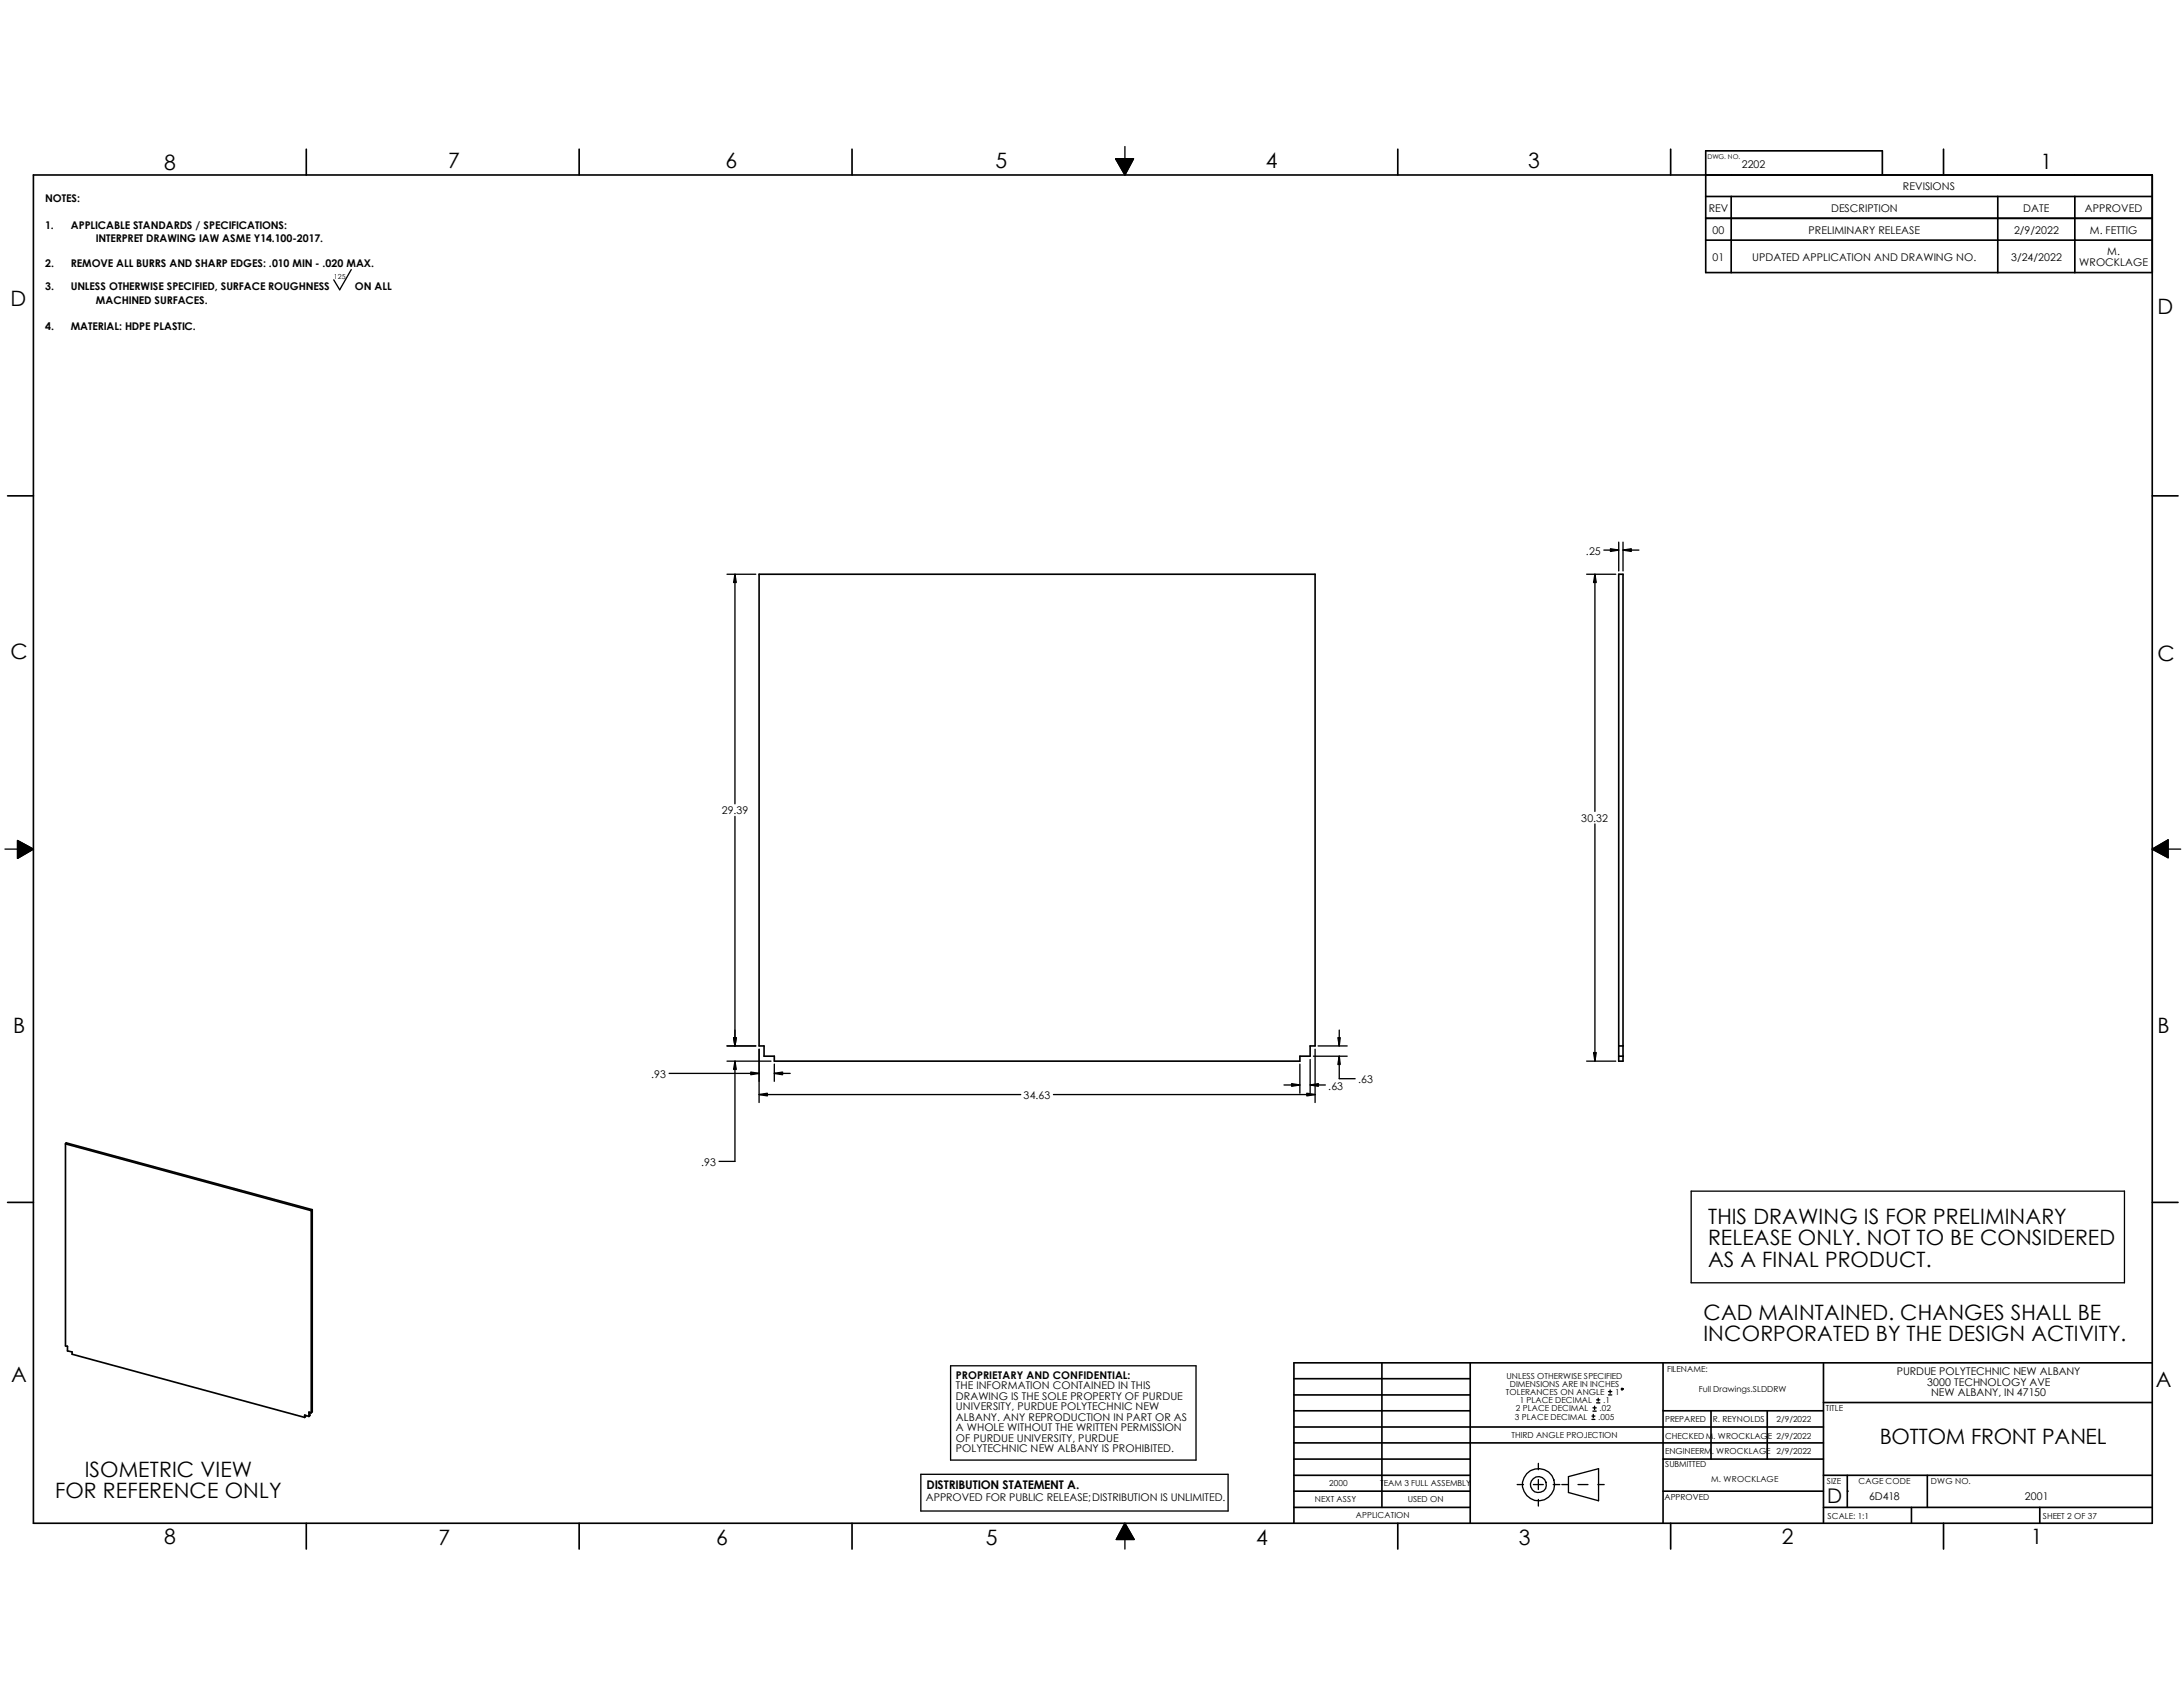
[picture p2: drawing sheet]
<svg xmlns="http://www.w3.org/2000/svg" width="279mm" height="216mm" viewBox="0 0 279 216" stroke-linecap="round" stroke-linejoin="round" font-family="sans-serif">
<defs><g id="words">
<g font-size="2.7">
<text x="21" y="21.7">8</text>
<text x="57.4" y="21.5">7</text>
<text x="92.9" y="21.5">6</text>
<text x="127.4" y="21.5">5</text>
<text x="162" y="21.5">4</text>
<text x="195.6" y="21.5">3</text>
<text x="261.2" y="21.6">1</text>
<text x="1.4" y="39.1">D</text>
<text x="276.1" y="40.1">D</text>
<text x="1.4" y="84.3">C</text>
<text x="276.1" y="84.5">C</text>
<text x="1.7" y="132.2">B</text>
<text x="276.1" y="132.2">B</text>
<text x="218.6" y="156.6">THIS DRAWING IS FOR PRELIMINARY</text>
<text x="218.6" y="159.4">RELEASE ONLY. NOT TO BE CONSIDERED</text>
<text x="218.6" y="162.1">AS A FINAL PRODUCT.</text>
<text x="218" y="168.9">CAD MAINTAINED. CHANGES SHALL BE</text>
<text x="218" y="171.6">INCORPORATED BY THE DESIGN ACTIVITY.</text>
<text x="1.4" y="176.8">A</text>
<text x="275.9" y="177.5">A</text>
<text x="240.6" y="184.8">BOTTOM FRONT PANEL</text>
<text x="7.1" y="191.7">FOR REFERENCE ONLY</text>
<text x="10.8" y="189">ISOMETRIC VIEW</text>
<text x="21" y="197.6">8</text>
<text x="56.1" y="197.8">7</text>
<text x="91.7" y="197.8">6</text>
<text x="126.2" y="197.8">5</text>
<text x="160.8" y="197.8">4</text>
<text x="194.4" y="197.8">3</text>
<text x="228" y="197.6">2</text>
<text x="259.9" y="197.6">1</text>
</g>
<text font-size="2.6" x="233.8" y="192.4">D</text>
<text font-size="1.5" x="118.6" y="190.6">DISTRIBUTION STATEMENT A.</text>
<g font-size="1.4">
<text x="222.9" y="21.5">2202</text>
<text x="5.8" y="25.9">NOTES:</text>
<text x="5.8" y="29.3">1.</text>
<text x="9.1" y="29.3">APPLICABLE STANDARDS / SPECIFICATIONS:</text>
<text x="218.7" y="27.1">REV</text>
<text x="219.2" y="29.9">00</text>
<text x="231.5" y="29.9">PRELIMINARY RELEASE</text>
<text x="234.4" y="27.1">DESCRIPTION</text>
<text x="243.5" y="24.3">REVISIONS</text>
<text x="257.8" y="29.9">2/9/2022</text>
<text x="259" y="27.1">DATE</text>
<text x="266.8" y="27.1">APPROVED</text>
<text x="267.5" y="29.9">M. FETTIG</text>
<text x="5.8" y="34.2">2.</text>
<text x="9.1" y="34.2">REMOVE ALL BURRS AND SHARP EDGES: .010 MIN - .020 MAX.</text>
<text x="12.3" y="31">INTERPRET DRAWING IAW ASME Y14.100-2017.</text>
<text x="219.2" y="33.4">01</text>
<text x="224.3" y="33.4">UPDATED APPLICATION AND DRAWING NO.</text>
<text x="257.4" y="33.4">3/24/2022</text>
<text x="266.1" y="34">WROCKLAGE</text>
<text x="269.7" y="32.7">M.</text>
<text x="5.8" y="37.2">3.</text>
<text x="9.1" y="37.2">UNLESS OTHERWISE SPECIFIED, SURFACE ROUGHNESS</text>
<text x="12.3" y="38.9">MACHINED SURFACES.</text>
<text x="45.4" y="37.2">ON ALL</text>
<text x="5.8" y="42.2">4.</text>
<text x="9.1" y="42.2">MATERIAL: HDPE PLASTIC.</text>
<text x="203" y="71">.25</text>
<text x="92.4" y="104.2">29.39</text>
<text x="202.4" y="105.2">30.32</text>
<text x="83.3" y="137.9">.93</text>
<text x="131" y="140.6">34.63</text>
<text x="170" y="139.4">.63</text>
<text x="173.8" y="138.6">.63</text>
<text x="89.7" y="149.2">.93</text>
<text x="122.3" y="176.4">PROPRIETARY AND CONFIDENTIAL:</text>
<text x="122.3" y="177.8">THE INFORMATION CONTAINED IN THIS</text>
<text x="122.3" y="179.1">DRAWING IS THE SOLE PROPERTY OF PURDUE</text>
<text x="242.8" y="176">PURDUE POLYTECHNIC NEW ALBANY</text>
<text x="246.7" y="177.3">3000 TECHNOLOGY AVE</text>
<text x="247.2" y="178.7">NEW ALBANY, IN 47150</text>
<text x="122.3" y="180.5">UNIVERSITY, PURDUE POLYTECHNIC NEW</text>
<text x="122.3" y="181.8">ALBANY. ANY REPRODUCTION IN PART OR AS</text>
<text x="122.3" y="183.2">A WHOLE WITHOUT THE WRITTEN PERMISSION</text>
<text x="122.3" y="184.5">OF PURDUE UNIVERSITY, PURDUE</text>
<text x="122.3" y="185.9">POLYTECHNIC NEW ALBANY IS PROHIBITED.</text>
<text x="239.2" y="192">6D418</text>
<text x="259.2" y="192">2001</text>
<text x="118.5" y="192.2">APPROVED FOR PUBLIC RELEASE;DISTRIBUTION IS UNLIMITED.</text>
</g>
<g font-size="1.1">
<text x="192.7" y="178.5">TOLERANCES ON ANGLE</text>
<text x="192.8" y="176.4">UNLESS OTHERWISE SPECIFIED</text>
<text x="193.3" y="177.5">DIMENSIONS ARE IN INCHES</text>
<text x="194.5" y="179.6">1 PLACE DECIMAL</text>
<text x="205.2" y="179.6">.1</text>
<text x="206.7" y="178.5">1</text>
<text x="213.4" y="175.6">FILENAME:</text>
<text x="217.4" y="178.1">Full Drawings.SLDDRW</text>
<text x="193.5" y="184.1">THIRD ANGLE PROJECTION</text>
<text x="193.9" y="181.7">3 PLACE DECIMAL</text>
<text x="194" y="180.6">2 PLACE DECIMAL</text>
<text x="204.6" y="181.7">.005</text>
<text x="204.7" y="180.6">.02</text>
<text x="213.1" y="182">PREPARED</text>
<text x="213.1" y="184.1">CHECKED M. WROCKLAGE 2/9/2022</text>
<text x="219.2" y="182">R. REYNOLDS</text>
<text x="227.4" y="182">2/9/2022</text>
<text x="233.7" y="180.6">TITLE</text>
<text x="170.1" y="190.2">2000</text>
<text x="176.7" y="190.2">TEAM 3 FULL ASSEMBLY</text>
<text x="213" y="191.9">APPROVED</text>
<text x="213.1" y="186.1">ENGINEERM. WROCKLAGE 2/9/2022</text>
<text x="213.1" y="187.8">SUBMITTED</text>
<text x="219" y="189.7">M. WROCKLAGE</text>
<text x="233.8" y="189.9">SIZE</text>
<text x="237.9" y="189.9">CAGE CODE</text>
<text x="247.1" y="189.9">DWG NO.</text>
<text x="168.3" y="192.2">NEXT ASSY</text>
<text x="173.5" y="194.3">APPLICATION</text>
<text x="180.2" y="192.2">USED ON</text>
<text x="233.9" y="194.4">SCALE: 1:1</text>
<text x="261.5" y="194.4">SHEET 2 OF 37</text>
</g>
<text font-size=".9" x="42.7" y="35.6">125</text>
<text font-size=".8" x="218.5" y="20.4">DWG. NO.</text>
</g></defs>
<g fill="none" stroke="#000" stroke-width=".17">
<path d="M144 18.8v1.5M45 34.5l-1.5 2.6-.8-1.3M142.8 20.3h2.3l-1.1 2.1zM93 73.5h3.7M94.1 73.5v29.4M203.1 73.5h3.7M204.1 73.5v30.3M205.3 70.4h1.9M207.2 69.4v3.7M207.7 69.4v3.7M207.7 70.4h2.1M.6 108.7h1.6"/>
<path d="M2.2 107.6l2.1 1.1-2.1 1.2zM94.1 104.5v29.4M204.1 105.5v30.3M275.5 108.7l2-1.2v2.3zM277.5 108.7h1.6M85.6 137.4h11.6M93 133.9h3.7M93 135.8h5.7M94.1 135.8v12.8h-2.1M97.2 134.3v6.8M99.1 136.2v2.2M99.1 137.4h2"/>
<path d="M164.3 138.9h2.1M166.4 136.2v3.7M167.7 135.6v4.3M167.7 138.9h1.9M168.1 135.2h4.3M168.3 134.3v6.8M168.7 133.9h3.7M171.4 135.2v2.8h2M171.4 131.8v2.1M203.1 135.8h3.7M97.2 140.1h33.4M134.8 140.1h33.5"/>
<path d="M216.5 152.4h55.4v11.8h-55.4zM121.7 174.8h31.4v12.1h-31.4zM204.1 180v.4M204.3 179.5h.5M204.3 179.2h.5M204.6 178.9v.4M205.9 178.5h.4M205.9 178.1h.4M206.1 177.9v.4M117.9 188.7h39.3v4.7h-39.3zM144 197v1.2M144 194.9l1.2 2.1h-2.3z"/>
<path d="M194.2 190h.8M196.3 190h1.2M196.9 187.3v.8M196.9 189.4v1.2M196.9 191.9v.8M198.8 190h.8M199.9 190h.8M200.7 189l3.9-1v4.1l-3.9-1.1zM202 190h1.2M203.8 181.7h.3M203.8 181.2h.3M203.9 180.6h.4"/>
<path d="M203.9 180.2h.4M203.9 181v.4M204.5 190h.8M236.4 190.8h.1"/>
<circle cx="207.6" cy="177.8" r=".12"/>
<circle cx="196.9" cy="190" r="1.02"/>
<circle cx="196.9" cy="190" r="2.07"/>
</g>
<g fill="#000" stroke="#000" stroke-width=".17">
<path d="M142.8 20.3h2.3l-1.1 2.1zM94.1 73.5l.1 1h-.3zM204.1 73.5l.2 1h-.3zM206.1 70.2l1.1 .2-1.1 .2zM207.7 70.4l1.1-.2v.4zM2.2 107.6l2.1 1.1-2.1 1.2zM275.5 108.7l2-1.2v2.3zM93.9 132.8h.3l-.1 1.1zM94.1 135.8l.1 1.1h-.3zM96.1 137.2l1.1 .2-1.1 .1zM99.1 137.4l1.1-.2v.3zM165.3 138.7l1.1 .2-1.1 .1z"/>
<path d="M167.7 138.9l1-.2v.3zM171.4 135.2l.1 1h-.3zM171.2 132.8h.3l-.1 1.1zM204 134.7h.3l-.2 1.1zM97.2 140.1l1-.2v.4zM167.3 139.9l1 .2-1 .2zM144 194.9l1.2 2.1h-2.3z"/>
</g>
<g fill="none" stroke="#000" stroke-width=".21">
<path d="M39.2 19.1v3.3M74.1 19.1v3.3M109.1 19.1v3.3M178.9 19.1v3.3M213.8 19.1v3.3M248.8 19.1v3.3M4.3 22.4h271.2v172.5h-271.2zM218.3 25.1h57.2M218.3 27.9h57.2M218.3 30.7h57.2M221.6 25.1v9.8M240.9 22.4v-3.1h-22.6v15.6h57.2"/>
<path d="M255.7 25.1v9.8M265.6 25.1v9.8M1 63.5h3.3M97.2 73.5h71.1v60.4h-.6v1.3h-1.3v.6h-67.3v-.6h-1.3v-1.3h-.6zM207.2 73.5h.5v62.3h-.5zM275.5 63.5h3.3M207.2 133.9h.5M207.2 135.2h.5M1 153.9h3.3M8.4 146.4v25.9h.2v.6l.6 .1v.3l29.8 8.1M8.4 146.4l31.4 8.5M8.4 146.4l.1-.1 31.5 8.5"/>
<path d="M39.8 154.9v25.9M40 154.8v25.9l-.2 .1M40 154.8l-.2 .1M275.5 153.9h3.3M165.6 178.5h22.6M165.6 176.4h22.6M176.9 174.4v18.5M188.2 174.4v20.5M212.9 174.4v20.5M233.4 179.5h42.1M233.4 174.4v20.5M275.5 174.4h-109.9v20.5"/>
<path d="M39.1 181.1l-.1 .3M39.2 194.9v3.3M39.5 181.3l-.5-.2v.3M39.7 180.8v.3l-.2 .2M39.8 180.8l-.3-.1v.6M74.1 194.9v3.3M109.1 194.9v3.3M165.6 192.9h22.6M165.6 188.8h22.6M165.6 190.8h22.6M165.6 186.7h22.6M165.6 184.7h67.8"/>
<path d="M165.6 182.6h67.8M165.6 180.6h22.6M178.9 194.9v3.3M212.9 190.8h20.5M212.9 186.7h20.5M212.9 180.6h20.5M213.8 194.9v3.3M219 180.6v6.1M226.2 180.6v6.1M233.4 192.9h42.1M233.4 188.8h42.1M236.4 188.8v4.1"/>
<path d="M244.6 192.9v2M246.7 188.8v4.1M248.8 194.9v3.3M261.1 192.9v2"/>
</g>
<use href="#words"/>
</svg>
